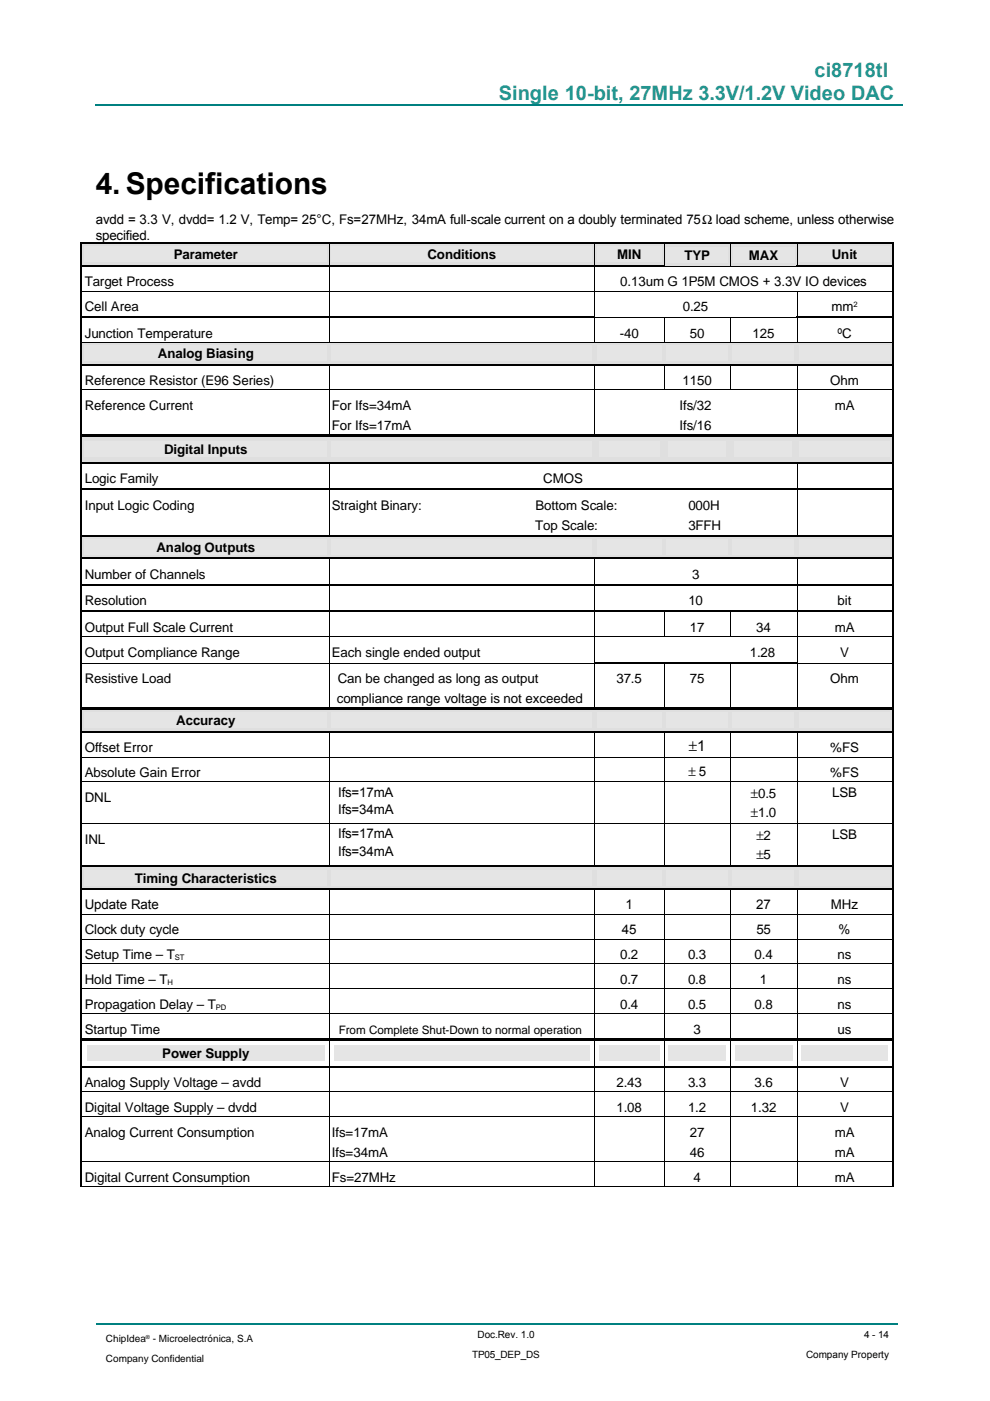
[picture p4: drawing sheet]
<svg xmlns="http://www.w3.org/2000/svg" width="210mm" height="297mm" viewBox="0 0 210 297" stroke-linecap="round" stroke-linejoin="round" font-family="sans-serif">
<defs><g id="words">
<text font-size="6.3" x="20.3" y="41.2">4. Specifications</text>
<g font-size="4.2" fill="#229690">
<text x="172.7" y="16.4">ci8718tl</text>
<text x="105.8" y="21.2">Single 10-bit, 27MHz 3.3V/1.2V Video DAC</text>
</g>
<text font-size="3.2" x="146" y="159.1">±1</text>
<g font-size="2.8">
<text x="20.3" y="47.4">avdd = 3.3 V, dvdd= 1.2 V, Temp= 25°C, Fs=27MHz, 34mA full-scale current on a doubly terminated 75Ω load scheme, unless otherwise</text>
<text x="20.3" y="50.8">specified.</text>
<text x="36.8" y="55">Parameter</text>
<text x="90.6" y="55">Conditions</text>
<text x="130.8" y="55">MIN</text>
<text x="145.1" y="55.2">TYP</text>
<text x="158.8" y="55.2">MAX</text>
<text x="176.4" y="55">Unit</text>
<text x="18" y="60.7">Target Process</text>
<text x="18" y="66">Cell Area</text>
<text x="131.5" y="60.7">0.13um G 1P5M CMOS + 3.3V IO devices</text>
<text x="144.8" y="66">0.25</text>
<text x="176.3" y="66">mm</text>
<text x="18" y="71.6">Junction Temperature</text>
<text x="131.4" y="71.6">-40</text>
<text x="146.3" y="71.6">50</text>
<text x="159.6" y="71.6">125</text>
<text x="177.6" y="71.6">ºC</text>
<text x="33.5" y="76">Analog Biasing</text>
<text x="18" y="81.7">Reference Resistor (E96 Series)</text>
<text x="144.7" y="81.7">1150</text>
<text x="176" y="81.7">Ohm</text>
<text x="18" y="86.9">Reference Current</text>
<text x="70.3" y="86.9">For Ifs=34mA</text>
<text x="144.1" y="86.9">Ifs/32</text>
<text x="177" y="86.9">mA</text>
<text x="70.3" y="91.2">For Ifs=17mA</text>
<text x="144.1" y="91.2">Ifs/16</text>
<text x="34.8" y="96.3">Digital Inputs</text>
<text x="18" y="102.5">Logic Family</text>
<text x="115.2" y="102.5">CMOS</text>
<text x="18" y="108.1">Input Logic Coding</text>
<text x="70.3" y="108.1">Straight Binary:</text>
<text x="113.5" y="112.4">Top Scale:</text>
<text x="113.5" y="108.1">Bottom Scale:</text>
<text x="145.9" y="108.1">000H</text>
<text x="145.9" y="112.4">3FFH</text>
<text x="33.2" y="117">Analog Outputs</text>
<text x="18" y="122.7">Number of Channels</text>
<text x="146.7" y="122.7">3</text>
<text x="18" y="128.3">Resolution</text>
<text x="145.9" y="128.3">10</text>
<text x="177.6" y="128.3">bit</text>
<text x="18" y="134">Output Full Scale Current</text>
<text x="146.3" y="134">17</text>
<text x="160.3" y="134">34</text>
<text x="177" y="134">mA</text>
<text x="18" y="139.2">Output Compliance Range</text>
<text x="70.3" y="139.2">Each single ended output</text>
<text x="159" y="139.2">1.28</text>
<text x="178.2" y="139.2">V</text>
<text x="18" y="144.9">Resistive Load</text>
<text x="71.4" y="149.1">compliance range voltage is not exceeded</text>
<text x="71.6" y="144.9">Can be changed as long as output</text>
<text x="130.7" y="144.9">37.5</text>
<text x="146.3" y="144.9">75</text>
<text x="176" y="144.9">Ohm</text>
<text x="37.4" y="153.8">Accuracy</text>
<text x="18" y="159.5">Offset Error</text>
<text x="176" y="159.5">%FS</text>
<text x="18" y="164.8">Absolute Gain Error</text>
<text x="145.9" y="164.5">± 5</text>
<text x="176" y="164.8">%FS</text>
<text x="18" y="170">DNL</text>
<text x="71.7" y="168.9">Ifs=17mA</text>
<text x="71.7" y="172.6">Ifs=34mA</text>
<text x="159.2" y="169.2">±0.5</text>
<text x="159.2" y="173.3">±1.0</text>
<text x="176.4" y="169">LSB</text>
<text x="18" y="178.9">INL</text>
<text x="71.7" y="177.8">Ifs=17mA</text>
<text x="160.4" y="178">±2</text>
<text x="176.4" y="177.8">LSB</text>
<text x="71.7" y="181.4">Ifs=34mA</text>
<text x="160.4" y="182.1">±5</text>
<text x="28.6" y="187.1">Timing Characteristics</text>
<text x="18" y="192.8">Update Rate</text>
<text x="132.6" y="192.8">1</text>
<text x="160.3" y="192.8">27</text>
<text x="176.1" y="192.8">MHz</text>
<text x="18" y="198.1">Clock duty cycle</text>
<text x="18" y="203.4">Setup Time – T</text>
<text x="131.5" y="203.4">0.2</text>
<text x="131.9" y="198.1">45</text>
<text x="145.9" y="203.4">0.3</text>
<text x="159.9" y="203.4">0.4</text>
<text x="160.4" y="198.1">55</text>
<text x="177.6" y="203.4">ns</text>
<text x="177.8" y="198.1">%</text>
<text x="18" y="208.6">Hold Time – T</text>
<text x="131.5" y="208.6">0.7</text>
<text x="145.9" y="208.6">0.8</text>
<text x="161.1" y="208.6">1</text>
<text x="177.6" y="208.6">ns</text>
<text x="18" y="213.9">Propagation Delay – T</text>
<text x="131.5" y="213.9">0.4</text>
<text x="145.9" y="213.9">0.5</text>
<text x="159.9" y="213.9">0.8</text>
<text x="177.6" y="213.9">ns</text>
<text x="18" y="219.2">Startup Time</text>
<text x="147" y="219.2">3</text>
<text x="177.6" y="219.2">us</text>
<text x="34.4" y="224.3">Power Supply</text>
<text x="18" y="230.5">Analog Supply Voltage – avdd</text>
<text x="130.7" y="230.5">2.43</text>
<text x="145.9" y="230.5">3.3</text>
<text x="159.9" y="230.5">3.6</text>
<text x="178.2" y="230.5">V</text>
<text x="18" y="235.8">Digital Voltage Supply – dvdd</text>
<text x="130.7" y="235.8">1.08</text>
<text x="145.9" y="235.8">1.2</text>
<text x="159.2" y="235.8">1.32</text>
<text x="178.2" y="235.8">V</text>
<text x="18" y="241.1">Analog Current Consumption</text>
<text x="70.3" y="241.1">Ifs=17mA</text>
<text x="70.3" y="245.3">Ifs=34mA</text>
<text x="146.3" y="241.1">27</text>
<text x="146.3" y="245.3">46</text>
<text x="177" y="241.1">mA</text>
<text x="177" y="245.3">mA</text>
<text x="18" y="250.5">Digital Current Consumption</text>
<text x="70.3" y="250.5">Fs=27MHz</text>
<text x="147" y="250.5">4</text>
<text x="177" y="250.5">mA</text>
</g>
<text font-size="2.5" x="71.8" y="219.2">From Complete Shut-Down to normal operation</text>
<g font-size="2.1">
<text x="22.5" y="284.6">ChipIdea - Microelectrónica, S.A</text>
<text x="100.1" y="288">TP05_DEP_DS</text>
<text x="101.2" y="283.7">Doc.Rev. 1.0</text>
<text x="170.9" y="288">Company Property</text>
<text x="183.2" y="283.7">4 - 14</text>
<text x="22.5" y="288.8">Company Confidential</text>
</g>
<g font-size="1.6">
<text x="180.9" y="65.1">2</text>
<text x="37" y="203.6">ST</text>
<text x="35.5" y="208.9">H</text>
<text x="45.8" y="214.2">PD</text>
</g>
<text font-size="1.2" x="30.9" y="283.9">®</text>
</g></defs>
<path d="M17.1 51.4h52.7v5.1h-52.7z" fill-rule="evenodd" fill="#dfdfdf"/>
<path d="M18 52.3h51.3v3.4h-51.3z" fill-rule="evenodd" fill="#e5e5e5"/>
<path d="M69.8 51.4h56.2v5.1h-56.2z" fill-rule="evenodd" fill="#dfdfdf"/>
<path d="M70.3 52.3h55.2v3.4h-55.2z" fill-rule="evenodd" fill="#e5e5e5"/>
<path d="M126 51.4h14.8v5.1h-14.8z" fill-rule="evenodd" fill="#dfdfdf"/>
<path d="M126.5 52.3h13.7v3.4h-13.7z" fill-rule="evenodd" fill="#e5e5e5"/>
<path d="M140.8 51.4h14v5.1h-14z" fill-rule="evenodd" fill="#dfdfdf"/>
<path d="M141.3 52.4h13v3.4h-13z" fill-rule="evenodd" fill="#e5e5e5"/>
<path d="M154.8 51.4h14.1v5.1h-14.1z" fill-rule="evenodd" fill="#dfdfdf"/>
<path d="M155.4 52.4h13v3.4h-13z" fill-rule="evenodd" fill="#e5e5e5"/>
<path d="M168.9 51.4h20.6v5.1h-20.6z" fill-rule="evenodd" fill="#dfdfdf"/>
<path d="M169.4 52.3h19.3v3.4h-19.3z" fill-rule="evenodd" fill="#e5e5e5"/>
<path d="M17.1 72.7h52.7v4.8h-52.7z" fill-rule="evenodd" fill="#dfdfdf"/>
<path d="M18 73.2h51.3v3.4h-51.3z" fill-rule="evenodd" fill="#e5e5e5"/>
<path d="M69.8 72.7h56.2v4.8h-56.2z" fill-rule="evenodd" fill="#dfdfdf"/>
<path d="M70.3 73.2h55.2v3.4h-55.2z" fill-rule="evenodd" fill="#e5e5e5"/>
<path d="M126 72.7h14.8v4.8h-14.8z" fill-rule="evenodd" fill="#dfdfdf"/>
<path d="M126.5 73.2h13.7v3.4h-13.7z" fill-rule="evenodd" fill="#e5e5e5"/>
<path d="M140.8 72.7h14v4.8h-14z" fill-rule="evenodd" fill="#dfdfdf"/>
<path d="M141.3 73.2h13v3.4h-13z" fill-rule="evenodd" fill="#e5e5e5"/>
<path d="M154.8 72.7h14.1v4.8h-14.1z" fill-rule="evenodd" fill="#dfdfdf"/>
<path d="M155.3 73.2h13.1v3.4h-13.1z" fill-rule="evenodd" fill="#e5e5e5"/>
<path d="M168.9 72.7h20.6v4.8h-20.6z" fill-rule="evenodd" fill="#dfdfdf"/>
<path d="M169.4 73.2h19.3v3.4h-19.3z" fill-rule="evenodd" fill="#e5e5e5"/>
<path d="M17.1 92.3h52.7v6h-52.7z" fill-rule="evenodd" fill="#dfdfdf"/>
<path d="M18 93.6h51.3v3.4h-51.3z" fill-rule="evenodd" fill="#e5e5e5"/>
<path d="M69.8 92.3h56.2v6h-56.2z" fill-rule="evenodd" fill="#dfdfdf"/>
<path d="M70.3 93.6h55.2v3.4h-55.2z" fill-rule="evenodd" fill="#e5e5e5"/>
<path d="M126 92.3h14.8v6h-14.8z" fill-rule="evenodd" fill="#dfdfdf"/>
<path d="M127 93.6h12.8v3.4h-12.8z" fill-rule="evenodd" fill="#e5e5e5"/>
<path d="M140.8 92.3h14v6h-14z" fill-rule="evenodd" fill="#dfdfdf"/>
<path d="M141.7 93.6h12.2v3.4h-12.2z" fill-rule="evenodd" fill="#e5e5e5"/>
<path d="M154.8 92.3h14.1v6h-14.1z" fill-rule="evenodd" fill="#dfdfdf"/>
<path d="M155.8 93.6h12.1v3.4h-12.1z" fill-rule="evenodd" fill="#e5e5e5"/>
<path d="M168.9 92.3h20.6v6h-20.6z" fill-rule="evenodd" fill="#dfdfdf"/>
<path d="M169.4 93.6h19.3v3.4h-19.3z" fill-rule="evenodd" fill="#e5e5e5"/>
<path d="M17.1 113.8h52.7v4.8h-52.7z" fill-rule="evenodd" fill="#dfdfdf"/>
<path d="M18 114.3h51.3v3.4h-51.3z" fill-rule="evenodd" fill="#e5e5e5"/>
<path d="M69.8 113.8h56.2v4.8h-56.2z" fill-rule="evenodd" fill="#dfdfdf"/>
<path d="M70.3 114.3h55.2v3.4h-55.2z" fill-rule="evenodd" fill="#e5e5e5"/>
<path d="M126 113.8h14.8v4.8h-14.8z" fill-rule="evenodd" fill="#dfdfdf"/>
<path d="M126.5 114.3h13.7v3.4h-13.7z" fill-rule="evenodd" fill="#e5e5e5"/>
<path d="M140.8 113.8h14v4.8h-14z" fill-rule="evenodd" fill="#dfdfdf"/>
<path d="M141.3 114.3h13v3.4h-13z" fill-rule="evenodd" fill="#e5e5e5"/>
<path d="M154.8 113.8h14.1v4.8h-14.1z" fill-rule="evenodd" fill="#dfdfdf"/>
<path d="M155.3 114.3h13.1v3.4h-13.1z" fill-rule="evenodd" fill="#e5e5e5"/>
<path d="M168.9 113.8h20.6v4.8h-20.6z" fill-rule="evenodd" fill="#dfdfdf"/>
<path d="M169.4 114.3h19.3v3.4h-19.3z" fill-rule="evenodd" fill="#e5e5e5"/>
<path d="M17.1 150.2h52.7v5.1h-52.7z" fill-rule="evenodd" fill="#dfdfdf"/>
<path d="M18 151.1h51.3v3.3h-51.3z" fill-rule="evenodd" fill="#e5e5e5"/>
<path d="M69.8 150.2h56.2v5.1h-56.2z" fill-rule="evenodd" fill="#dfdfdf"/>
<path d="M70.3 151.1h55.2v3.3h-55.2z" fill-rule="evenodd" fill="#e5e5e5"/>
<path d="M126 150.2h14.8v5.1h-14.8z" fill-rule="evenodd" fill="#dfdfdf"/>
<path d="M126.5 151.1h13.7v3.3h-13.7z" fill-rule="evenodd" fill="#e5e5e5"/>
<path d="M140.8 150.2h14v5.1h-14z" fill-rule="evenodd" fill="#dfdfdf"/>
<path d="M141.3 151.1h13v3.3h-13z" fill-rule="evenodd" fill="#e5e5e5"/>
<path d="M154.8 150.2h14.1v5.1h-14.1z" fill-rule="evenodd" fill="#dfdfdf"/>
<path d="M155.3 151.1h13.1v3.3h-13.1z" fill-rule="evenodd" fill="#e5e5e5"/>
<path d="M168.9 150.2h20.6v5.1h-20.6z" fill-rule="evenodd" fill="#dfdfdf"/>
<path d="M169.4 151.1h19.3v3.3h-19.3z" fill-rule="evenodd" fill="#e5e5e5"/>
<path d="M17.1 183.5h52.7v5.1h-52.7z" fill-rule="evenodd" fill="#dfdfdf"/>
<path d="M18 184.4h51.3v3.4h-51.3z" fill-rule="evenodd" fill="#e5e5e5"/>
<path d="M69.8 183.5h56.2v5.1h-56.2z" fill-rule="evenodd" fill="#dfdfdf"/>
<path d="M70.3 184.4h55.2v3.4h-55.2z" fill-rule="evenodd" fill="#e5e5e5"/>
<path d="M126 183.5h14.8v5.1h-14.8z" fill-rule="evenodd" fill="#dfdfdf"/>
<path d="M126.5 184.4h13.7v3.4h-13.7z" fill-rule="evenodd" fill="#e5e5e5"/>
<path d="M140.8 183.5h14v5.1h-14z" fill-rule="evenodd" fill="#dfdfdf"/>
<path d="M141.3 184.4h13v3.4h-13z" fill-rule="evenodd" fill="#e5e5e5"/>
<path d="M154.8 183.5h14.1v5.1h-14.1z" fill-rule="evenodd" fill="#dfdfdf"/>
<path d="M155.3 184.4h13.1v3.4h-13.1z" fill-rule="evenodd" fill="#e5e5e5"/>
<path d="M168.9 183.5h20.6v5.1h-20.6z" fill-rule="evenodd" fill="#dfdfdf"/>
<g fill="#e5e5e5">
<path d="M169.4 184.4h19.3v3.4h-19.3z" fill-rule="evenodd"/>
<path d="M18.4 221.6h50.4v3.4h-50.4z" fill-rule="evenodd"/>
<path d="M70.8 221.6h54.2v3.4h-54.2z" fill-rule="evenodd"/>
<path d="M127 221.6h12.8v3.4h-12.8z" fill-rule="evenodd"/>
<path d="M141.7 221.6h12.2v3.4h-12.2z" fill-rule="evenodd"/>
<path d="M155.8 221.6h12.1v3.4h-12.1z" fill-rule="evenodd"/>
<path d="M169.9 221.6h18.3v3.4h-18.3z" fill-rule="evenodd"/>
</g>
<g fill="none" stroke="#000" stroke-width=".35">
<path d="M17.1 56.3h123.7M17.1 51.6h172.4M17.3 51.4v200.3M168.9 56.3h20.6M189.4 51.4v200.3M17.1 67.2h108.9M17.1 77.3h172.4M168.9 67.2h20.6M17.1 92.4h172.4M17.1 98.1h172.4M17.1 103.8h172.4M17.1 113.6h172.4"/>
<path d="M17.1 118.4h172.4M17.1 124h172.4M17.1 129.6h172.4M17.1 150.4h172.4M17.1 155.1h172.4M126 140.5h42.9M17.1 183.7h172.4M17.1 188.5h172.4M17.1 220.5h172.4M17.1 226.1h172.4"/>
</g>
<g fill="none" stroke="#000" stroke-width=".21">
<path d="M17.1 56.4h172.4M69.9 51.4v21.3M126.1 51.4v21.3M140.8 51.4v5.1M154.9 51.4v5.1M169 51.4v5.1M17.1 61.7h172.4M17.1 67.3h172.4M17.1 72.6h172.4M17.1 77.4h172.4M69.9 77.5v14.8M126 67.3h42.9"/>
<path d="M126.1 77.5v14.8M140.8 67.4v5.3M140.8 77.5v5.3M154.9 67.4v5.3M154.9 77.5v5.3M169 61.8v10.9M169 77.5v14.8M17.1 82.7h172.4M17.1 92.2h172.4M17.1 98.2h172.4M69.9 98.3v15.5M169 98.3v15.5"/>
<path d="M17.1 103.9h172.4M17.1 118.5h172.4M69.9 118.6v31.6M126.1 118.6v31.6M169 118.6v31.6M17.1 129.6h172.4M17.1 135h172.4M140.8 129.8v5.3M154.9 129.8v5.3M17.1 140.6h108.9M17.1 150.1h172.4M17.1 155.2h172.4"/>
<path d="M69.9 155.3v28.2M126.1 155.3v28.2M140.8 140.7v9.5M140.8 155.3v28.2M154.9 140.7v9.5M154.9 155.3v28.2M168.9 140.6h20.6M169 155.3v28.2M17.1 160.5h172.4M17.1 165.8h172.4M17.1 174.6h172.4M17.1 183.4h172.4"/>
<path d="M17.1 188.6h172.4M17.1 193.8h172.4M17.1 199.1h172.4M69.9 188.6v63.1M126.1 188.6v63.1M140.8 188.6v63.1M154.9 188.6v63.1M169 188.6v63.1M17.1 204.4h172.4M17.1 209.7h172.4M17.1 214.9h172.4M17.1 220.2h172.4"/>
<path d="M17.1 231.5h172.4M17.1 236.8h172.4M17.1 246.3h172.4M17.1 251.6h172.4"/>
</g>
<path d="M20.3 22.3h171.2M20.3 280.7h170" fill="none" stroke="#008080" stroke-width=".35"/>
<use href="#words"/>
</svg>
